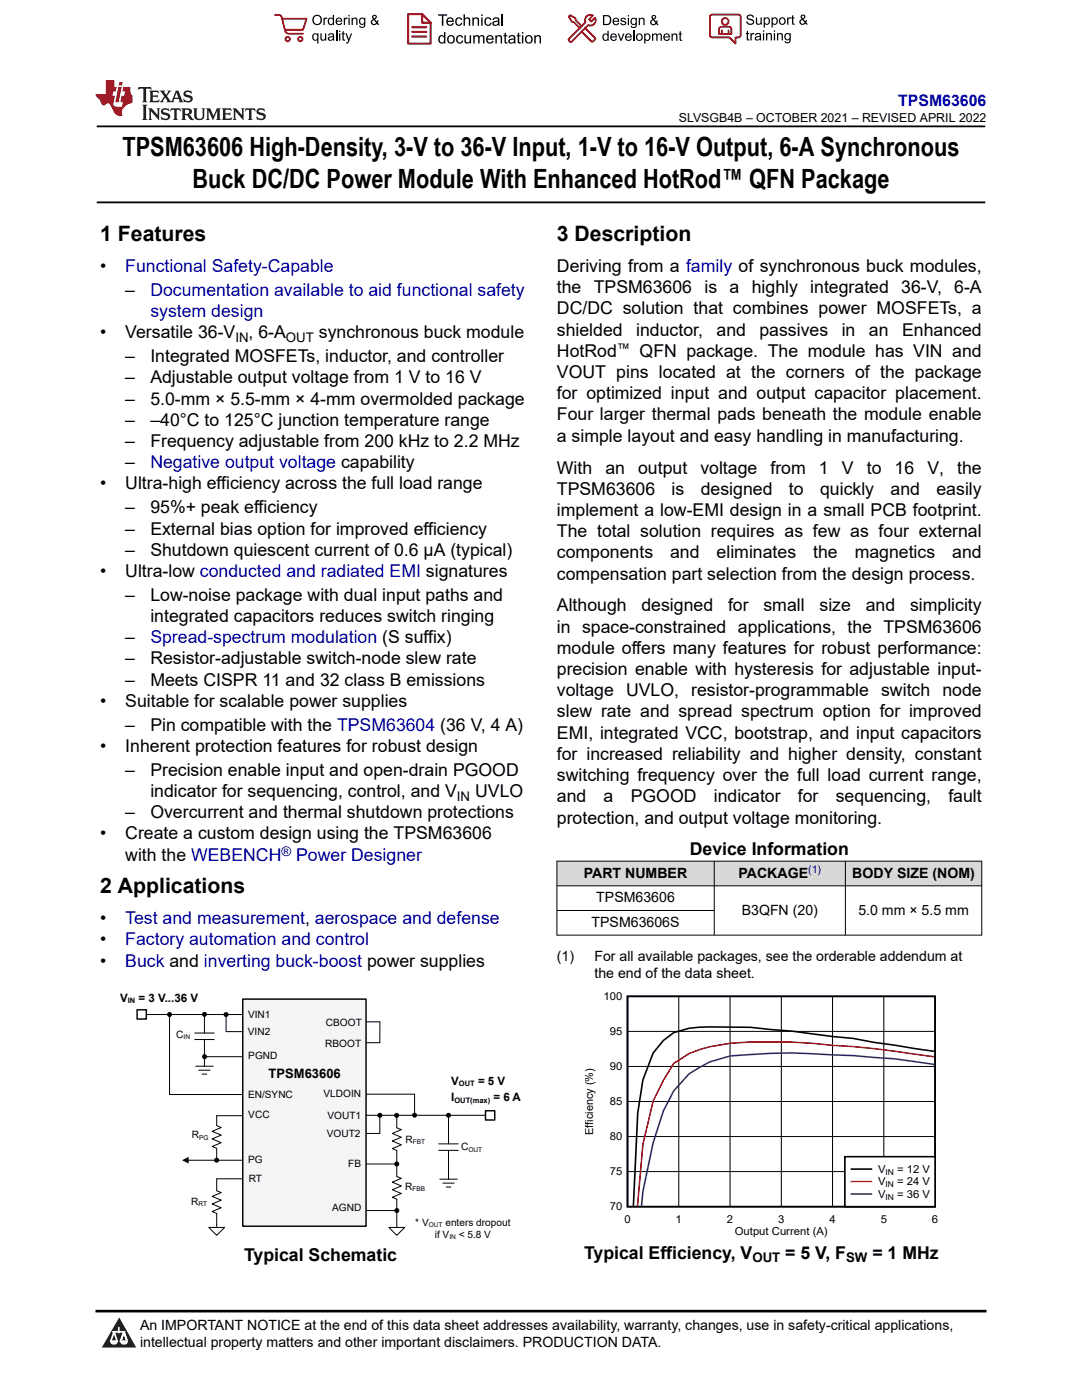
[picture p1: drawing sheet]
<svg xmlns="http://www.w3.org/2000/svg" width="216mm" height="279mm" viewBox="0 0 216 279" stroke-linecap="round" stroke-linejoin="round" font-family="sans-serif">
<defs><g id="words">
<g font-size="5.3">
<text x="24.4" y="31.2">TPSM63606 High-Density, 3-V to 36-V Input, 1-V to 16-V Output, 6-A Synchronous</text>
<text x="38.4" y="37.5">Buck DC/DC Power Module With Enhanced HotRod™ QFN Package</text>
</g>
<g font-size="4.2">
<text x="20" y="48.1">1 Features</text>
<text x="111.1" y="48.1">3 Description</text>
<text x="20" y="178.3">2 Applications</text>
</g>
<g font-size="3.5">
<text x="20" y="54.3">•</text>
<text x="25" y="59">–</text>
<text x="111.1" y="54.3">Deriving from a family of synchronous buck modules,</text>
<text x="111.1" y="58.5">the TPSM63606 is a highly integrated 36-V, 6-A</text>
<text x="111.1" y="62.8">DC/DC solution that combines power MOSFETs, a</text>
<text x="20" y="67.5">•</text>
<text x="25" y="67.5">Versatile 36-V</text>
<text x="49.6" y="67.5">, 6-A</text>
<text x="63.6" y="67.5">synchronous buck module</text>
<text x="111.1" y="71.2">HotRod</text>
<text x="111.1" y="67">shielded</text>
<text x="126.9" y="67">inductor,</text>
<text x="127.6" y="71.2">QFN package. The module has VIN and</text>
<text x="143" y="67">and</text>
<text x="151.5" y="67">passives</text>
<text x="168" y="67">in</text>
<text x="173.4" y="67">an</text>
<text x="180" y="67">Enhanced</text>
<text x="25" y="72.3">–</text>
<text x="25" y="76.5">–</text>
<text x="30" y="72.3">Integrated MOSFETs, inductor, and controller</text>
<text x="30" y="76.5">Adjustable output voltage from 1 V to 16 V</text>
<text x="111.1" y="75.5">VOUT pins located at the corners of the package</text>
<text x="25" y="80.7">–</text>
<text x="30" y="80.7">5.0-mm × 5.5-mm × 4-mm overmolded package</text>
<text x="111.1" y="79.7">for optimized input and output capacitor placement.</text>
<text x="111.1" y="83.9">Four larger thermal pads beneath the module enable</text>
<text x="25" y="85">–</text>
<text x="25" y="89.2">–</text>
<text x="30" y="85">–40°C to 125°C junction temperature range</text>
<text x="30" y="89.2">Frequency adjustable from 200 kHz to 2.2 MHz</text>
<text x="111.1" y="88.2">a simple layout and easy handling in manufacturing.</text>
<text x="25" y="93.4">–</text>
<text x="111.1" y="94.5">With</text>
<text x="120.8" y="94.5">an</text>
<text x="127.3" y="94.5">output</text>
<text x="139.8" y="94.5">voltage</text>
<text x="153.7" y="94.5">from</text>
<text x="163.4" y="94.5">1</text>
<text x="168" y="94.5">V</text>
<text x="173" y="94.5">to</text>
<text x="178.5" y="94.5">16</text>
<text x="185" y="94.5">V,</text>
<text x="191" y="94.5">the</text>
<text x="20" y="97.7">•</text>
<text x="25" y="97.7">Ultra-high efficiency across the full load range</text>
<text x="111.1" y="98.7">TPSM63606</text>
<text x="134" y="98.7">is</text>
<text x="139.8" y="98.7">designed</text>
<text x="157.4" y="98.7">to</text>
<text x="163.6" y="98.7">quickly</text>
<text x="177.7" y="98.7">and</text>
<text x="186.9" y="98.7">easily</text>
<text x="25" y="102.4">–</text>
<text x="25" y="106.7">–</text>
<text x="30" y="102.4">95%+ peak efficiency</text>
<text x="30" y="106.7">External bias option for improved efficiency</text>
<text x="111.1" y="103">implement a low-EMI design in a small PCB footprint.</text>
<text x="111.1" y="107.2">The total solution requires as few as four external</text>
<text x="25" y="110.9">–</text>
<text x="30" y="110.9">Shutdown quiescent current of 0.6 µA (typical)</text>
<text x="111.1" y="111.4">components</text>
<text x="133.7" y="111.4">and</text>
<text x="143" y="111.4">eliminates</text>
<text x="162.3" y="111.4">the</text>
<text x="170.5" y="111.4">magnetics</text>
<text x="190" y="111.4">and</text>
<text x="20" y="115.1">•</text>
<text x="25" y="115.1">Ultra-low conducted and radiated EMI signatures</text>
<text x="25" y="119.9">–</text>
<text x="30" y="119.9">Low-noise package with dual input paths and</text>
<text x="111.1" y="115.7">compensation part selection from the design process.</text>
<text x="30" y="124.1">integrated capacitors reduces switch ringing</text>
<text x="111.1" y="122">Although</text>
<text x="128" y="122">designed</text>
<text x="145.3" y="122">for</text>
<text x="152.3" y="122">small</text>
<text x="163.5" y="122">size</text>
<text x="172.7" y="122">and</text>
<text x="181.6" y="122">simplicity</text>
<text x="25" y="128.4">–</text>
<text x="111.1" y="130.5">module offers many features for robust performance:</text>
<text x="111.1" y="126.3">in space-constrained applications, the TPSM63606</text>
<text x="25" y="132.6">–</text>
<text x="25" y="136.8">–</text>
<text x="30" y="132.6">Resistor-adjustable switch-node slew rate</text>
<text x="30" y="136.8">Meets CISPR 11 and 32 class B emissions</text>
<text x="111.1" y="134.7">precision enable with hysteresis for adjustable input-</text>
<text x="20" y="141.1">•</text>
<text x="25" y="141.1">Suitable for scalable power supplies</text>
<text x="111.1" y="139">voltage UVLO, resistor-programmable switch node</text>
<text x="111.1" y="143.2">slew rate and spread spectrum option for improved</text>
<text x="25" y="145.8">–</text>
<text x="30" y="145.8">Pin compatible with the TPSM63604 (36 V, 4 A)</text>
<text x="111.1" y="147.4">EMI, integrated VCC, bootstrap, and input capacitors</text>
<text x="20" y="150.1">•</text>
<text x="25" y="150.1">Inherent protection features for robust design</text>
<text x="25" y="154.8">–</text>
<text x="30" y="154.8">Precision enable input and open-drain PGOOD</text>
<text x="111.1" y="155.9">switching frequency over the full load current range,</text>
<text x="111.1" y="151.7">for increased reliability and higher density, constant</text>
<text x="30" y="159.1">indicator for sequencing, control, and V</text>
<text x="94.8" y="159.1">UVLO</text>
<text x="111.1" y="160.1">and</text>
<text x="120.5" y="160.1">a</text>
<text x="125.9" y="160.1">PGOOD</text>
<text x="142.4" y="160.1">indicator</text>
<text x="159.2" y="160.1">for</text>
<text x="166.8" y="160.1">sequencing,</text>
<text x="189.2" y="160.1">fault</text>
<text x="20" y="167.5">•</text>
<text x="25" y="163.3">–</text>
<text x="25" y="167.5">Create a custom design using the TPSM63606</text>
<text x="30" y="163.3">Overcurrent and thermal shutdown protections</text>
<text x="111.1" y="164.4">protection, and output voltage monitoring.</text>
<text x="25" y="171.8">with the WEBENCH</text>
<text x="137.6" y="170.7">Device Information</text>
<text x="20" y="184.5">•</text>
<text x="20" y="188.7">•</text>
<text x="20" y="192.9">•</text>
<text x="48.7" y="251.7">Typical Schematic</text>
<text x="116.5" y="251.2">Typical Efficiency, V</text>
<text x="156.7" y="251.2">= 5 V, F</text>
<text x="174.1" y="251.2">= 1 MHz</text>
</g>
<g font-size="3.5" fill="#00f">
<text x="25" y="54.3">Functional Safety-Capable</text>
<text x="30" y="59">Documentation available to aid functional safety</text>
<text x="30" y="63.3">system design</text>
<text x="30" y="93.4">Negative output voltage capability</text>
<text x="30" y="128.4">Spread-spectrum modulation (S suffix)</text>
<text x="59.1" y="171.8">Power Designer</text>
<text x="25" y="184.5">Test and measurement, aerospace and defense</text>
<text x="25" y="188.7">Factory automation and control</text>
<text x="25" y="192.9">Buck and inverting buck-boost power supplies</text>
</g>
<text font-size="3.2" fill="#00f" x="179.2" y="21.1">TPSM63606</text>
<g font-size="2.8">
<text x="116.5" y="175.1">PART NUMBER</text>
<text x="147.4" y="175.1">PACKAGE</text>
<text x="170.1" y="175.1">BODY SIZE (NOM)</text>
<text x="118" y="185">TPSM63606S</text>
<text x="119" y="180.1">TPSM63606</text>
<text x="148" y="182.5">B3QFN (20)</text>
<text x="171.3" y="182.5">5.0 mm × 5.5 mm</text>
<text x="111.1" y="191.8">(1)</text>
<text x="118.6" y="191.8">For all available packages, see the orderable addendum at</text>
<text x="118.6" y="195.2">the end of the data sheet.</text>
<text x="27.9" y="265.5">An IMPORTANT NOTICE at the end of this data sheet addresses availability, warranty, changes, use in safety-critical applications,</text>
<text x="27.9" y="268.9">intellectual property matters and other important disclaimers. PRODUCTION DATA.</text>
</g>
<g font-size="2.6">
<text x="47" y="68.2">IN</text>
<text x="57.1" y="68.2">OUT</text>
<text x="123.1" y="70.4">™</text>
<text x="91.2" y="159.8">IN</text>
<text x="53.6" y="215.2">TPSM63606</text>
<text x="150.1" y="251.9">OUT</text>
<text x="168.8" y="251.9">SW</text>
</g>
<text font-size="2.6" fill="#00f" x="56.2" y="170.9">®</text>
<text font-size="2.5" x="135.4" y="24.3">SLVSGB4B – OCTOBER 2021 – REVISED APRIL 2022</text>
<g font-size="2.3">
<text x="24" y="199.9">V</text>
<text x="27.7" y="199.9">= 3 V...36 V</text>
<text x="90" y="216.5">V</text>
<text x="90" y="219.7">I</text>
<text x="95.4" y="216.5">= 5 V</text>
<text x="98.5" y="219.7">= 6 A</text>
<text x="118.4" y="226.5" transform="rotate(-90 118.4 226.5)">Efficiency (%)</text>
</g>
<g font-size="2.2">
<text x="120.4" y="199.6">100</text>
<text x="121.7" y="206.6">95</text>
<text x="121.7" y="213.5">90</text>
<text x="121.7" y="220.5">85</text>
<text x="121.7" y="227.5">80</text>
<text x="121.7" y="234.5">75</text>
<text x="175.2" y="239.1">V</text>
<text x="175.2" y="234.1">V</text>
<text x="175.2" y="236.6">V</text>
<text x="179" y="236.6">= 24 V</text>
<text x="179" y="239.1">= 36 V</text>
<text x="179" y="234.1">= 12 V</text>
<text x="121.7" y="241.5">70</text>
<text x="124.6" y="244">0</text>
<text x="134.8" y="244">1</text>
<text x="145" y="244">2</text>
<text x="155.3" y="244">3</text>
<text x="165.5" y="244">4</text>
<text x="175.7" y="244">5</text>
<text x="186" y="244">6</text>
<text x="146.6" y="246.5">Output Current (A)</text>
</g>
<text font-size="2.1" fill="#00f" x="161.3" y="174.2">(1)</text>
<g font-size="2">
<text x="49.5" y="203.1">VIN1</text>
<text x="35.2" y="207.1">C</text>
<text x="49.5" y="206.5">VIN2</text>
<text x="64.9" y="208.9">RBOOT</text>
<text x="65" y="204.7">CBOOT</text>
<text x="49.5" y="211.3">PGND</text>
<text x="49.5" y="219.1">EN/SYNC</text>
<text x="64.6" y="219">VLDOIN</text>
<text x="38.3" y="227.1">R</text>
<text x="49.6" y="223.2">VCC</text>
<text x="65.2" y="227">VOUT2</text>
<text x="65.3" y="223.2">VOUT1</text>
<text x="49.5" y="232.2">PG</text>
<text x="69.5" y="232.9">FB</text>
<text x="80.9" y="228.1">R</text>
<text x="92" y="229.5">C</text>
<text x="49.7" y="235.9">RT</text>
<text x="80.9" y="237.5">R</text>
<text x="38.1" y="240.5">R</text>
<text x="66.3" y="241.8">AGND</text>
<text x="82.9" y="244.6">* V</text>
<text x="88.9" y="244.6">enters dropout</text>
<text x="86.8" y="247">if V</text>
<text x="91.5" y="247">&lt; 5.8 V</text>
</g>
<g font-size="1.6">
<text x="176.7" y="234.5">IN</text>
<text x="176.7" y="239.4">IN</text>
<text x="176.7" y="237">IN</text>
</g>
<g font-size="1.5">
<text x="25.5" y="200.2">IN</text>
<text x="90.7" y="220.1">OUT(max)</text>
<text x="91.6" y="216.8">OUT</text>
</g>
<g font-size="1.3">
<text x="36.6" y="207.4">IN</text>
<text x="39.8" y="227.4">PG</text>
<text x="82.3" y="228.4">FBT</text>
<text x="93.5" y="229.8">OUT</text>
<text x="82.3" y="237.8">FBB</text>
<text x="39.6" y="240.8">RT</text>
<text x="85.6" y="244.9">OUT</text>
<text x="89.7" y="247.3">IN</text>
</g>
</g></defs>
<path d="M19.3 25.2h177.3M19.3 40.4h177.3" fill="none" stroke="#000" stroke-width=".35"/>
<g fill="#d8d8d8">
<path d="M111.1 171.9h84.8v4.9h-84.8z" fill-rule="evenodd"/>
<path d="M111.2 171.9h31.3v4.8h-31.3z" fill-rule="evenodd"/>
<path d="M142.6 171.9h26v4.8h-26z" fill-rule="evenodd"/>
<path d="M168.7 171.9h27.1v4.8h-27.1z" fill-rule="evenodd"/>
</g>
<path d="M111.1 171.9h84.9M111.1 176.8h84.9M111.1 171.8v14.9M142.5 171.8v14.9M168.7 171.8v14.9M195.9 171.8v14.9M111.1 181.7h31.5M196 186.6h-84.9" fill="none" stroke="#000" stroke-width=".2"/>
<path d="M27.4 201.5h1.8v1.9h-1.8z" fill-rule="evenodd" fill="#fff"/>
<path d="M27.4 201.5h1.8v1.9h-1.8z" fill="none" stroke="#000" stroke-width=".29"/>
<path d="M48.4 199.4h24.6v45.3h-24.6z" fill-rule="evenodd" fill="#f5f5f5"/>
<path d="M48.4 199.4h24.6v45.3h-24.6z" fill="none" stroke="#000" stroke-width=".29"/>
<g fill="none" stroke="#000" stroke-width=".2">
<path d="M29.2 202.5h19.2M33.9 218.4h14.5M73.1 218.4h9.6v3.8M73 222.6h23.9M73.2 232.3h6v2.5l.9 .4-1.8 .7 1.8 .8-1.8 .7 1.8 .8-1.8 .7 .9 .4v2.3M87.6 229.6h3.8M87.6 228.3h3.8M87.8 235.3h3.4M88.4 236.1h2.2M89 236.9h1M89.5 222.6v5.7M89.5 229.6v3"/>
<path d="M89.5 232.7v2.6"/>
</g>
<g fill="#000">
<circle cx="82.7" cy="222.6" r=".5"/>
<circle cx="89.5" cy="222.6" r=".5"/>
</g>
<path d="M96.9 221.7h1.8v1.8h-1.8z" fill-rule="evenodd" fill="#fff"/>
<path d="M96.9 221.7h1.8v1.8h-1.8z" fill="none" stroke="#000" stroke-width=".29"/>
<g fill="none" stroke="#000" stroke-width=".2">
<path d="M135.4 198.8v42M145.7 198.8v42M155.9 198.8v42M166.1 198.8v42M176.4 198.8v42M33.8 202.5v15.9M38.8 207.5h3.9M38.8 206.2h3.9M39 212.8h3.5M39.7 213.6h2.2M40.3 214.4h1M40.8 202.4v3.8"/>
<path d="M40.8 207.5v5.3M40.8 210.9h7.6M45.1 202.9v3h3.4M73.1 208.1h2.7M73.2 203.9h2.6v4.2M125.2 219.8h61.4M125.2 212.8h61.4M125.2 205.8h61.4M37.6 231.6h10.8M43.2 222.7v1.9l.9 .4-1.8 .8 1.8 .7-1.8 .8 1.8 .7-1.8 .8 .9 .4v2.3M43.3 222.7h5.1M43.4 231.4l-.2 .1"/>
<path d="M48.4 235.3h-5.2v2.3l.9 .4-1.8 .8 1.8 .7-1.8 .8 1.8 .7-1.8 .8 .9 .4v2.8M75.8 223v3.2h-2.7M79.1 222.3v.3M79.2 222.7v2.4l.9 .3-1.8 .8 1.8 .8-1.8 .7 1.8 .8-1.8 .7 .9 .4v2.7M125.2 233.8h61.4M125.2 226.8h61.4M41.7 245h3.1l-1.6 1.5zM73.2 241.6h6M77.6 245h3.2l-1.6 1.5zM79.2 241.3v3.7"/>
</g>
<g fill="#000">
<path d="M36.3 231.6l1.3-.7v1.3z"/>
<circle cx="33.8" cy="202.5" r=".5"/>
<circle cx="40.8" cy="202.4" r=".5"/>
<circle cx="40.8" cy="210.9" r=".5"/>
<circle cx="45.1" cy="202.5" r=".5"/>
<circle cx="43.2" cy="231.5" r=".5"/>
<circle cx="75.8" cy="222.6" r=".5"/>
<circle cx="79.1" cy="222.6" r=".5"/>
<circle cx="79.2" cy="232.3" r=".5"/>
<circle cx="79.2" cy="241.6" r=".5"/>
</g>
<path d="M125.2 198.8h61.4v42h-61.4zM186.4 209.8l-12.1-1.8-4.1-.8-4.1-.3-8.2-1.1-8.1-.8h-10.3l-2 .2-3.1 .9-2 1.6-2.1 2.5-2 5.3-1 6.6-.9 18.6" fill="none" stroke="#000" stroke-width=".32"/>
<path d="M186.4 210.9a239.7 239.7 0 0 0-32.6-3 42.8 42.8 0 0 0-14.3 1.6l-2 .8-3.1 1.9-2 3.4-2.1 4.1-2 8.7-1.1 12.3" fill="none" stroke="#f00" stroke-width=".32"/>
<path d="M186.4 212.4a202.3 202.3 0 0 0-32.6-2.2l-4 .3a19 19 0 0 0-12.3 3.8l-3.1 3.4-2 4-2.1 6.4-2 9.7-.3 2.9" fill="none" stroke="#156" stroke-width=".32"/>
<path d="M168.6 230.8h18v10h-18z" fill-rule="evenodd" fill="#fff"/>
<path d="M168.6 230.8h18v10h-18zM169.9 233.3h4" fill="none" stroke="#000" stroke-width=".32"/>
<path d="M169.9 235.8h4" fill="none" stroke="#f00" stroke-width=".32"/>
<path d="M169.9 238.3h4" fill="none" stroke="#156" stroke-width=".32"/>
<path d="M0 0h215.9v23.8h-215.9z" fill-rule="evenodd" fill="#fff"/>
<path d="M27.7 17.4l-.2 .6 .5-.3h.6v.1v2.2l-.2 .4h1l-.2-.4v-2.2v-.1h.5l.5 .3-.1-.6zM29.8 18.1l.2 .4v1.5l-.2 .4h1.9l.1-.6a1.08 1.08 0 0 1-1.3 .2v-.7h.6l.4 .2v-.6l-.4 .2h-.6v-.6l.2-.1a1 1 0 0 1 1 .2l-.1-.5zM31.8 18.1l1 1.1-1 1.2h.9l-.2-.2 .4-.7 .5 .7-.2 .2h1.6l-.2-.2 .1-.4h1l.1 .4-.1 .2h.9l-.2-.3-.8-2h-.5l-1 2.2-.8-1.1 .9-1.1h-.8l.2 .2-.5 .7-.3-.7 .1-.2zM35.2 18.5l.4 1h-.8zM36.8 18.2a.65 .65 0 0 0-.2 .7 .65 .65 0 0 0 .6 .5l.7 .2 .1 .2a.79 .79 0 0 1-.7 .4 .79 .79 0 0 1-.7-.5l.1 .7 .2-.1a.93 .93 0 0 0 1.1 .1 .93 .93 0 0 0 .4-1 1.46 1.46 0 0 0-1.2-.6l-.1-.3a1.09 1.09 0 0 1 1.2 .2l-.2-.6-.1 .1-.6-.2zM28.4 20.9l.2 .4v2.3l-.2 .3h1l-.2-.3v-2.3l.2-.4zM29.6 21.6l.2 .4v1.6l-.2 .3h.8l-.3-.3v-1.4l1.7 1.8v-2l.2-.4h-.8l.2 .2 .1 1.1-1.2-1.3zM32.3 21.8a.65 .65 0 0 0-.2 .7 .65 .65 0 0 0 .7 .4l.6 .2 .1 .2a.79 .79 0 0 1-.7 .4 .79 .79 0 0 1-.7-.5l.1 .7 .2-.1a.93 .93 0 0 0 1.1 .1 .93 .93 0 0 0 .4-.9 1.46 1.46 0 0 0-1.2-.6l-.1-.4a1.09 1.09 0 0 1 1.2 .2l-.2-.6-.1 .1-.6-.1zM34.1 21.6l-.1 .7a.63 .63 0 0 1 .7-.4l.1 1.7-.3 .3h1l-.2-.3v-1.7a.66 .66 0 0 1 .8 .4l-.1-.7zM36.2 21.6l.2 .4v1.6l-.2 .3h.9l-.2-.2v-.7h.5l.1 .2a.79 .79 0 0 0 1.2 .6l-1-.9a.61 .61 0 0 0 .6-.6 .61 .61 0 0 0-.5-.6zM36.9 21.9h.2a.47 .47 0 0 1 .5 .1 .47 .47 0 0 1 .1 .5l-.2 .2h-.6zM38.5 21.6l.2 .2a2.27 2.27 0 0 0 .4 2 1.04 1.04 0 0 0 1.7-.7v-1.3l.2-.2h-.8l.2 .4v1.1a.6 .6 0 0 1-.6 .6 .6 .6 0 0 1-.6-.6v-1.1l.3-.4zM41.1 21.6l.2 .4v1.6l-.2 .3h.7l-.2-.3v-1.5l.9 1.9 .8-1.9v1.5l-.2 .3h1l-.3-.3v-1.6l.3-.4h-.8l-.7 1.5-.7-1.5zM44.3 21.6l.2 .4v1.6l-.2 .3h1.9l.1-.5a1.09 1.09 0 0 1-1.3 .1v-.6h.6l.4 .1v-.6l-.4 .2h-.6v-.6l.2-.1a1.01 1.01 0 0 1 1 .3l-.1-.6zM46.4 21.6l.3 .4v1.6l-.3 .3h.8l-.2-.3v-1.4l1.6 1.8v-2l.2-.4h-.7l.2 .2v1.1l-1.2-1.3zM49 21.6l-.1 .7a.63 .63 0 0 1 .8-.4v1.7l-.3 .3h1l-.2-.3v-1.7a.66 .66 0 0 1 .8 .4l-.1-.7zM51.4 21.8a.65 .65 0 0 0-.2 .7 .65 .65 0 0 0 .6 .4l.6 .2 .2 .2a.79 .79 0 0 1-.8 .4 .79 .79 0 0 1-.6-.5l.1 .7 .2-.1a.93 .93 0 0 0 1 .1 .93 .93 0 0 0 .5-.9 1.46 1.46 0 0 0-1.3-.6l-.1-.4a1.09 1.09 0 0 1 1.3 .2l-.2-.6-.2 .1-.5-.1z" fill="#231f20"/>
<path d="M21.1 16v2.8h-2.1l.1 .3 .9 1a.95 .95 0 0 0 .9 .9 .59 .59 0 0 1 .6-.4 .59 .59 0 0 1 .5 .4l.4 .8a1.59 1.59 0 0 0 2.1 1.3 1.61 1.61 0 0 1 1-2.2l1-.4-.1-1.5a1.59 1.59 0 0 1-.4-1.6h-1.4l-.2 .9h.5l-.1 .8h-.5l-.2 1v.2l.4 .1-.2 .9h-.6a.73 .73 0 0 1-1.1-.7l.3-1.5h-.5l.2-.8h.5l.2-.9h-.5v-1.4zM23.6 17.4l-.6 3h.7l.6-3zM23.8 16.4l-.1 .7h.7l.1-.7z" fill="#ed1c24"/>
<g fill="#000">
<path d="M62.3 4a1 1 0 0 1 2 0 1 1 0 0 1-2 0zM62.8 3.4a.78 .78 0 0 0-.1 1.1 .78 .78 0 0 0 1.1 .1 .78 .78 0 0 0 .1-1.1 .78 .78 0 0 0-1.1-.1z" fill-rule="evenodd"/>
<path d="M62.5 6.8l.4-.2 .4 .3v-.2h.2v2h-.2v-.7a.68 .68 0 0 1-.9-.1 .68 .68 0 0 1 0-.9zM62.6 7a.51 .51 0 0 0-.1 .6 .51 .51 0 0 0 .7 .2 .51 .51 0 0 0 .1-.7 .51 .51 0 0 0-.7-.1z" fill-rule="evenodd"/>
<path d="M64.5 3.5h.3v.3l.1-.3h.3l.1 .1-.1 .2a.32 .32 0 0 0-.3 0 .32 .32 0 0 0-.1 .4v.8h-.3z" fill-rule="evenodd"/>
<path d="M63.9 6.7h.3v.8a.36 .36 0 0 0 .3 .4 .36 .36 0 0 0 .4-.5v-.7h.2v1.4h-.2v-.2a.51 .51 0 0 1-.6 .2 .51 .51 0 0 1-.4-.5z" fill-rule="evenodd"/>
<path d="M65.6 3.7l.4-.2 .4 .2v-.7h.3v2h-.3v-.2a.7 .7 0 0 1-1-.1 .7 .7 0 0 1 .2-1zM65.8 3.8a.51 .51 0 0 0-.1 .7 .51 .51 0 0 0 .6 .2 .51 .51 0 0 0 .1-.7 .51 .51 0 0 0-.6-.2z" fill-rule="evenodd"/>
<path d="M65.6 6.8a.66 .66 0 0 1 .8-.1 .66 .66 0 0 1 .3 .8v.6h-.2l-.1-.2a.52 .52 0 0 1-.7 .2 .52 .52 0 0 1-.2-.6l.3-.2a.42 .42 0 0 0 .6-.3l-.3-.2-.3 .1-.1 .2h-.3zM65.7 7.6a.35 .35 0 0 0 .3 .4 .35 .35 0 0 0 .4-.4v-.2z" fill-rule="evenodd"/>
<path d="M67.7 6.1h.2v.3h-.2zM67.7 6.7h.2v1.4h-.2z" fill-rule="evenodd"/>
<path d="M67.1 3.7a.68 .68 0 0 1 .9-.1 .68 .68 0 0 1 .3 .7h-1.1a.42 .42 0 0 0 .3 .5 .42 .42 0 0 0 .5-.3h.3a.73 .73 0 0 1-1.1 .4 .73 .73 0 0 1-.1-1.2zM67.4 3.8l-.2 .3h.8l-.2-.4z" fill-rule="evenodd"/>
<path d="M68.6 3.5h.2v.3l.2-.3h.3l.1 .1-.1 .2a.32 .32 0 0 0-.4 0 .32 .32 0 0 0-.1 .4v.8h-.2z" fill-rule="evenodd"/>
<path d="M68.3 6.3l.3-.1v.5h.2v.1h-.2v.9l.3 .4a.36 .36 0 0 1-.4 0 .36 .36 0 0 1-.2-.4v-.9h-.1v-.1h.1z" fill-rule="evenodd"/>
<path d="M68.9 6.7h.3l.4 1.1 .4-1.1h.3l-.6 1.4a.51 .51 0 0 1-.6 .6l-.1-.3h.3l.2-.3z" fill-rule="evenodd"/>
<path d="M69.5 3h.3v.3h-.3zM69.5 3.5h.3v1.5h-.3z" fill-rule="evenodd"/>
<path d="M70.2 3.5h.2v.2a.52 .52 0 0 1 .6-.2 .52 .52 0 0 1 .3 .6v.9h-.2v-.9a.34 .34 0 0 0-.3-.4 .34 .34 0 0 0-.4 .3v1h-.2z" fill-rule="evenodd"/>
<path d="M71.8 3.7l.4-.2 .5 .2v-.2h.2v1.3a.64 .64 0 0 1-.5 .8 .64 .64 0 0 1-.7-.5h.2a.41 .41 0 0 0 .5 .2 .41 .41 0 0 0 .2-.5 .69 .69 0 0 1-.9-.1 .69 .69 0 0 1 .1-1zM72 3.8a.5 .5 0 0 0-.1 .7 .5 .5 0 0 0 .7 .1 .5 .5 0 0 0 .1-.6 .5 .5 0 0 0-.7-.2z" fill-rule="evenodd"/>
<path d="M74.4 3.1a.47 .47 0 0 1 .7 .1 .47 .47 0 0 1-.3 .7l.4 .4 .1-.3 .2 .1-.1 .4 .3 .3-.2 .2-.3-.3a.63 .63 0 0 1-1 .1 .63 .63 0 0 1 .3-1l-.3-.4zM74.5 3.4a.27 .27 0 0 0 .5 0 .27 .27 0 0 0-.5 0zM74.4 4.1a.4 .4 0 0 0 0 .6 .4 .4 0 0 0 .6-.1l-.4-.6z" fill-rule="evenodd"/>
<path d="M87.4 2.9h1.8v.2h-.7v2h-.3v-2h-.8z" fill-rule="evenodd"/>
<path d="M87.6 7.2l.5-.2 .5 .2v-.8h.3v2.3h-.3v-.2a.76 .76 0 0 1-1-.1 .76 .76 0 0 1-.1-1zM87.9 7.4a.58 .58 0 0 0-.2 .7 .58 .58 0 0 0 .8 .2 .58 .58 0 0 0 .1-.7 .58 .58 0 0 0-.7-.2z" fill-rule="evenodd"/>
<path d="M89.5 7.2a.81 .81 0 0 1 1.1 .1 .81 .81 0 0 1-.2 1.2 .81 .81 0 0 1-1.1-.2l-.1-.7zM89.6 7.4a.57 .57 0 0 0 0 .8 .57 .57 0 0 0 .8 0 .57 .57 0 0 0 0-.7 .57 .57 0 0 0-.8-.1z" fill-rule="evenodd"/>
<path d="M89.3 3.7a.77 .77 0 0 1 .9-.2 .77 .77 0 0 1 .4 .9h-1.3a.48 .48 0 0 0 .4 .5 .48 .48 0 0 0 .6-.3h.3a.83 .83 0 0 1-1.3 .4 .83 .83 0 0 1 0-1.3zM89.5 3.8l-.2 .4h1l-.3-.5z" fill-rule="evenodd"/>
<path d="M91 3.7a.7 .7 0 0 1 1.2 .3h-.2a.45 .45 0 0 0-.6-.3 .45 .45 0 0 0-.3 .6 .45 .45 0 0 0 .3 .6 .45 .45 0 0 0 .6-.4l.3 .1a.76 .76 0 0 1-1.1 .5 .76 .76 0 0 1-.3-1.1z" fill-rule="evenodd"/>
<path d="M91.2 7.2a.7 .7 0 0 1 1.2 .3l-.3 .1a.45 .45 0 0 0-.5-.4 .45 .45 0 0 0-.3 .7 .45 .45 0 0 0 .3 .6 .45 .45 0 0 0 .6-.4h.2a.76 .76 0 0 1-1 .5 .76 .76 0 0 1-.4-1.1z" fill-rule="evenodd"/>
<path d="M92.5 2.9h.3v.8a.59 .59 0 0 1 .7-.2 .59 .59 0 0 1 .3 .6v1h-.2v-1a.4 .4 0 0 0-.5-.4 .4 .4 0 0 0-.3 .5v.9h-.3z" fill-rule="evenodd"/>
<path d="M92.7 7h.2v.9a.41 .41 0 0 0 .5 .6 .41 .41 0 0 0 .3-.6v-.9h.3v1.7h-.3v-.3a.58 .58 0 0 1-.7 .3 .58 .58 0 0 1-.3-.7z" fill-rule="evenodd"/>
<path d="M94.3 3.5h.2v.2a.59 .59 0 0 1 .7-.2 .59 .59 0 0 1 .4 .6v1h-.3v-1a.41 .41 0 0 0-.4-.4 .41 .41 0 0 0-.4 .5v.9h-.2z" fill-rule="evenodd"/>
<path d="M94.4 7h.3v.3a.56 .56 0 0 1 1 0 .54 .54 0 0 1 .6-.3 .54 .54 0 0 1 .4 .5v1.2h-.3v-1.1a.34 .34 0 0 0-.3-.4 .34 .34 0 0 0-.4 .3v1.2h-.3v-1.1a.38 .38 0 0 0-.5-.3 .38 .38 0 0 0-.2 .5v.9h-.3z" fill-rule="evenodd"/>
<path d="M96 2.9h.3v.3h-.3zM96 3.5h.3v1.6h-.3z" fill-rule="evenodd"/>
<path d="M96.8 3.7a.7 .7 0 0 1 1.3 .3h-.3a.45 .45 0 0 0-.6-.3 .45 .45 0 0 0-.3 .6 .45 .45 0 0 0 .3 .6 .45 .45 0 0 0 .6-.4l.3 .1a.76 .76 0 0 1-1.1 .5 .76 .76 0 0 1-.3-1.1z" fill-rule="evenodd"/>
<path d="M97.2 7.2a.77 .77 0 0 1 .9-.1 .77 .77 0 0 1 .4 .8h-1.2a.48 .48 0 0 0 .3 .6 .48 .48 0 0 0 .6-.4l.3 .1a.83 .83 0 0 1-1.3 .3 .83 .83 0 0 1 0-1.3zM97.4 7.4l-.1 .3h.9l-.2-.4z" fill-rule="evenodd"/>
<path d="M98.8 7h.3v.3a.59 .59 0 0 1 .7-.3 .59 .59 0 0 1 .4 .7v1h-.3v-1a.41 .41 0 0 0-.5-.5 .41 .41 0 0 0-.3 .6v.9h-.3z" fill-rule="evenodd"/>
<path d="M98.4 3.7a.74 .74 0 0 1 1-.2 .74 .74 0 0 1 .3 .9v.7h-.3v-.2a.59 .59 0 0 1-.8 .3 .59 .59 0 0 1-.3-.8l1.1-.3a.42 .42 0 0 0-.4-.4 .42 .42 0 0 0-.5 .3h-.2zM98.6 4.5a.36 .36 0 0 0 .2 .5 .36 .36 0 0 0 .5-.2l.1-.5z" fill-rule="evenodd"/>
<path d="M100.7 6.6l.2-.1v.5h.3v.2h-.3v1l.1 .2h.2l.1 .3a.41 .41 0 0 1-.5-.1 .41 .41 0 0 1-.1-.4v-1h-.2v-.2h.2z" fill-rule="evenodd"/>
<path d="M101.6 7.2a.74 .74 0 0 1 .9-.2 .74 .74 0 0 1 .3 1l.1 .7h-.3v-.2a.59 .59 0 0 1-.8 .2 .59 .59 0 0 1-.3-.8l1-.3a.42 .42 0 0 0-.3-.4 .42 .42 0 0 0-.5 .3h-.3zM101.8 8.1a.36 .36 0 0 0 .1 .5 .36 .36 0 0 0 .5-.3l.2-.4z" fill-rule="evenodd"/>
<path d="M103.3 6.6l.3-.1v.5h.3v.2h-.3v1l.1 .2h.2v.3a.41 .41 0 0 1-.5-.1 .41 .41 0 0 1-.1-.4v-1h-.2v-.2h.2z" fill-rule="evenodd"/>
<path d="M104.1 6.4h.3v.3h-.3zM104.1 7h.3v1.7h-.3z" fill-rule="evenodd"/>
<path d="M105 7.2a.81 .81 0 0 1 1.1 .1 .81 .81 0 0 1-.1 1.2 .81 .81 0 0 1-1.2-.2v-.7zM105.2 7.4a.57 .57 0 0 0-.1 .8 .57 .57 0 0 0 .8 0 .57 .57 0 0 0 0-.7 .57 .57 0 0 0-.7-.1z" fill-rule="evenodd"/>
<path d="M106.6 7h.3v.3a.59 .59 0 0 1 .7-.3 .59 .59 0 0 1 .4 .7v1h-.3v-1a.41 .41 0 0 0-.5-.5 .41 .41 0 0 0-.3 .6v.9h-.3z" fill-rule="evenodd"/>
<path d="M120.3 3h.7a1 1 0 0 1 1 1 1 1 0 0 1-1 1h-.7zM120.6 3.2v1.6h.4a.77 .77 0 0 0 .7-.8 .77 .77 0 0 0-.7-.8z" fill-rule="evenodd"/>
<path d="M120.4 6.9l.4-.2 .4 .2v-.8h.3v2h-.3v-.1a.7 .7 0 0 1-.9-.2 .7 .7 0 0 1 .1-.9zM120.6 7a.51 .51 0 0 0-.1 .7 .51 .51 0 0 0 .6 .1 .51 .51 0 0 0 .1-.6 .51 .51 0 0 0-.6-.2z" fill-rule="evenodd"/>
<path d="M122 6.9a.68 .68 0 0 1 .8-.2 .68 .68 0 0 1 .3 .8h-1.1a.42 .42 0 0 0 .3 .5 .42 .42 0 0 0 .5-.3h.3a.73 .73 0 0 1-1.1 .3 .73 .73 0 0 1 0-1.1zM122.2 7l-.2 .3h.8l-.2-.4z" fill-rule="evenodd"/>
<path d="M122.4 3.7a.68 .68 0 0 1 .8-.1 .68 .68 0 0 1 .4 .8h-1.1a.42 .42 0 0 0 .3 .4 .42 .42 0 0 0 .5-.3l.3 .1a.73 .73 0 0 1-1.2 .3 .73 .73 0 0 1 0-1.2zM122.6 3.8l-.1 .3h.8l-.2-.3z" fill-rule="evenodd"/>
<path d="M123.9 3.7l.1-.1a.62 .62 0 0 1 .9 .3l-.2 .1a.29 .29 0 0 0-.3-.3 .29 .29 0 0 0-.3 .3l.1 .1a.58 .58 0 0 1 .6 .1 .58 .58 0 0 1 .1 .6 .67 .67 0 0 1-1.1-.2l.2-.1a.33 .33 0 0 0 .4 .4 .33 .33 0 0 0 .3-.4 .71 .71 0 0 1-.9-.6z" fill-rule="evenodd"/>
<path d="M123.3 6.7h.2l.4 1.2 .4-1.2h.3l-.6 1.4h-.2z" fill-rule="evenodd"/>
<path d="M125.3 3h.2v.3h-.2zM125.3 3.6h.2v1.4h-.2z" fill-rule="evenodd"/>
<path d="M124.9 6.9a.68 .68 0 0 1 .8-.2 .68 .68 0 0 1 .4 .8h-1.1a.42 .42 0 0 0 .3 .5 .42 .42 0 0 0 .5-.3h.3a.73 .73 0 0 1-1.2 .3 .73 .73 0 0 1 0-1.1zM125.1 7l-.1 .3h.8l-.2-.4z" fill-rule="evenodd"/>
<path d="M126 3.7l.4-.2 .4 .2v-.1h.3v1.2a.64 .64 0 0 1-.5 .8 .64 .64 0 0 1-.8-.5l.3 .1a.41 .41 0 0 0 .5 .2 .41 .41 0 0 0 .2-.6 .69 .69 0 0 1-.9-.1 .69 .69 0 0 1 .1-1zM126.2 3.9a.5 .5 0 0 0-.1 .6 .5 .5 0 0 0 .6 .2 .5 .5 0 0 0 .2-.7 .5 .5 0 0 0-.7-.1z" fill-rule="evenodd"/>
<path d="M126.9 7.4a.73 .73 0 0 1 1.4 0 .73 .73 0 0 1-1.4 0zM127.3 7a.5 .5 0 0 0-.1 .7 .5 .5 0 0 0 .7 0 .5 .5 0 0 0 0-.6 .5 .5 0 0 0-.6-.1z" fill-rule="evenodd"/>
<path d="M127.5 3.6h.2v.2a.52 .52 0 0 1 .6-.3 .52 .52 0 0 1 .3 .6v.9h-.2v-.9a.34 .34 0 0 0-.3-.4 .34 .34 0 0 0-.4 .3v1h-.2z" fill-rule="evenodd"/>
<path d="M128.5 6.7h.3v.2a.67 .67 0 0 1 .9 0 .67 .67 0 0 1 0 .9 .55 .55 0 0 1-.9 .2v.7h-.3zM128.9 7a.5 .5 0 0 0-.1 .7 .5 .5 0 0 0 .6 .1 .5 .5 0 0 0 .2-.6 .5 .5 0 0 0-.7-.2z" fill-rule="evenodd"/>
<path d="M130.1 6.7h.2v.2a.49 .49 0 0 1 .9 0l.4-.2a.42 .42 0 0 1 .5 .4v1h-.3v-.9a.3 .3 0 0 0-.2-.3 .3 .3 0 0 0-.4 .2v1h-.2v-.9a.33 .33 0 0 0-.5-.3 .33 .33 0 0 0-.2 .5v.7h-.2z" fill-rule="evenodd"/>
<path d="M130.1 3.1a.47 .47 0 0 1 .8 .1 .47 .47 0 0 1-.3 .7l.3 .4 .1-.2h.3l-.2 .5 .3 .3-.2 .2-.3-.3a.63 .63 0 0 1-1 .1 .63 .63 0 0 1 .3-1l-.2-.5zM130.2 3.5a.27 .27 0 0 0 .5 0 .27 .27 0 0 0-.5 0zM130.2 4.1a.4 .4 0 0 0 0 .7 .4 .4 0 0 0 .6-.2l-.5-.6z" fill-rule="evenodd"/>
<path d="M132.5 6.9a.68 .68 0 0 1 .9-.2 .68 .68 0 0 1 .3 .8h-1.1a.42 .42 0 0 0 .3 .5 .42 .42 0 0 0 .5-.3h.3a.73 .73 0 0 1-1.1 .3 .73 .73 0 0 1-.1-1.1zM132.7 7l-.1 .3h.8l-.2-.4z" fill-rule="evenodd"/>
<path d="M134 6.7h.2v.2a.52 .52 0 0 1 .6-.2 .52 .52 0 0 1 .4 .6v.8h-.3v-.8a.34 .34 0 0 0-.2-.4 .34 .34 0 0 0-.4 .2l-.1 1h-.2z" fill-rule="evenodd"/>
<path d="M135.6 6.3l.2-.1v.5h.3v.2h-.3v.8l.3 .4a.36 .36 0 0 1-.4 0 .36 .36 0 0 1-.1-.4v-.8h-.2v-.2h.2z" fill-rule="evenodd"/>
<path d="M149.2 3a.8 .8 0 0 1 1.2 .5h-.2a.44 .44 0 0 0-.5-.4 .44 .44 0 0 0-.4 .5l.2 .1a.9 .9 0 0 1 1 .8 .84 .84 0 0 1-.9 .5 .84 .84 0 0 1-.7-.7h.3a.52 .52 0 0 0 .5 .5 .52 .52 0 0 0 .5-.6l-.2-.1a.85 .85 0 0 1-1-.8z" fill-rule="evenodd"/>
<path d="M149 6.3l.3-.2v.5h.2v.2h-.2v.9l.2 .4a.36 .36 0 0 1-.4-.1 .36 .36 0 0 1-.1-.4v-.8h-.2v-.2h.2z" fill-rule="evenodd"/>
<path d="M149.7 6.6h.3v.2l.1-.2h.3l.1 .1-.1 .2a.32 .32 0 0 0-.3 0 .32 .32 0 0 0-.1 .4v.8h-.3z" fill-rule="evenodd"/>
<path d="M150.7 6.8a.66 .66 0 0 1 .9-.2 .66 .66 0 0 1 .3 .9v.6h-.2l-.1-.2a.52 .52 0 0 1-.7 .2 .52 .52 0 0 1-.2-.7l.2-.1a.42 .42 0 0 0 .7-.3l-.3-.2h-.3l-.1 .3-.3-.1zM150.9 7.5a.35 .35 0 0 0 .3 .5 .35 .35 0 0 0 .4-.4v-.3z" fill-rule="evenodd"/>
<path d="M150.8 3.5h.3v.8a.36 .36 0 0 0 .3 .5 .36 .36 0 0 0 .4-.5v-.8h.2v1.4h-.2v-.2a.51 .51 0 0 1-.6 .3 .51 .51 0 0 1-.4-.6z" fill-rule="evenodd"/>
<path d="M152.2 6.1h.3v.2h-.3zM152.2 6.6h.3v1.5h-.3z" fill-rule="evenodd"/>
<path d="M152.4 3.5h.2v.2a.67 .67 0 0 1 .9 0 .67 .67 0 0 1 .1 .9 .55 .55 0 0 1-1 .2v.7h-.2zM152.7 3.8a.5 .5 0 0 0-.1 .7 .5 .5 0 0 0 .7 .1 .5 .5 0 0 0 .1-.6 .5 .5 0 0 0-.7-.2z" fill-rule="evenodd"/>
<path d="M152.9 6.6h.2v.2a.52 .52 0 0 1 .6-.2 .52 .52 0 0 1 .3 .6v.9h-.2v-.9a.34 .34 0 0 0-.3-.4 .34 .34 0 0 0-.4 .2v1.1h-.2z" fill-rule="evenodd"/>
<path d="M153.9 3.5h.3v.2a.67 .67 0 0 1 .9 0 .67 .67 0 0 1 0 .9 .55 .55 0 0 1-.9 .2v.7h-.3zM154.3 3.8a.5 .5 0 0 0-.1 .7 .5 .5 0 0 0 .6 .1 .5 .5 0 0 0 .2-.6 .5 .5 0 0 0-.7-.2z" fill-rule="evenodd"/>
<path d="M154.4 6.1h.3v.2h-.3zM154.4 6.6h.3v1.5h-.3z" fill-rule="evenodd"/>
<path d="M155 6.6h.3v.2a.52 .52 0 0 1 .6-.2 .52 .52 0 0 1 .3 .6v.9h-.2v-.9a.34 .34 0 0 0-.3-.4 .34 .34 0 0 0-.4 .2v1.1h-.3z" fill-rule="evenodd"/>
<path d="M155.4 4.2a.75 .75 0 0 1 1.5 0 .75 .75 0 0 1-1.5 0zM155.8 3.8a.5 .5 0 0 0-.1 .7 .5 .5 0 0 0 .8 0 .5 .5 0 0 0 0-.7 .5 .5 0 0 0-.7 0z" fill-rule="evenodd"/>
<path d="M156.7 6.8l.4-.2 .5 .2v-.2h.2v1.3a.64 .64 0 0 1-.5 .7 .64 .64 0 0 1-.8-.4h.3a.41 .41 0 0 0 .5 .2 .41 .41 0 0 0 .2-.5 .69 .69 0 0 1-.9-.1 .69 .69 0 0 1 .1-1zM156.9 6.9a.5 .5 0 0 0-.1 .7 .5 .5 0 0 0 .6 .1 .5 .5 0 0 0 .2-.7 .5 .5 0 0 0-.7-.1z" fill-rule="evenodd"/>
<path d="M157.1 3.5h.2v.2l.1-.2h.3h.2l-.1 .3a.32 .32 0 0 0-.4 0 .32 .32 0 0 0-.1 .4v.7h-.2z" fill-rule="evenodd"/>
<path d="M158 3.1l.3-.1v.5h.2v.2h-.2v.8l.3 .4a.36 .36 0 0 1-.4 0 .36 .36 0 0 1-.2-.4v-.8h-.1v-.2h.1z" fill-rule="evenodd"/>
<path d="M159.9 3a.47 .47 0 0 1 .7 .1 .47 .47 0 0 1-.3 .7l.4 .5 .1-.3h.2l-.1 .5 .3 .3-.2 .2-.3-.3a.63 .63 0 0 1-1 .1 .63 .63 0 0 1 .3-1l-.3-.5zM160 3.4a.27 .27 0 0 0 .5 0 .27 .27 0 0 0-.5 0zM159.9 4.1a.4 .4 0 0 0 0 .6 .4 .4 0 0 0 .6-.2l-.4-.6z" fill-rule="evenodd"/>
</g>
<path d="M67.2 6.1v2M126.5 6.1v2" fill="none" stroke="#000" stroke-width=".25"/>
<g fill="none" stroke="#de0000" stroke-width=".37">
<path d="M54.9 3h.9a1.19 1.19 0 0 1 .6 1.2l.6 2.1a.85 .85 0 0 0 1 .4h2.5M56.3 3.7h4.9l-.7 2.2h-3.6M116.1 5.2l-1.2-1.1-.1-.5-1-.6-.3 .3 .6 1 .5 .2 1.1 1.1M116.8 5.6l1.9 2v.3l-.4 .4h-.3l-1.9-2zM116.8 5.6l.6-.6a1.07 1.07 0 0 0 1.2-.2 1.07 1.07 0 0 0 .1-1.3l-.7 .8-.5-.4 .8-.8a1.07 1.07 0 0 0-1.2 .2 1.07 1.07 0 0 0-.3 1.2l-3.3 3.3v.3l.3 .3h.2l2.1-2.1M141.7 3.1l.4-.2h5.3l.3 .2 .1 3.9-.2 .4-.8 .1v1.2l-1.3-1.2h-3.4l-.4-.2zM143.5 5.6l.5-.3 1.7 .1 .2 .5v.9h-2.4zM144 6.1v.7M145.4 6.1v.7"/>
<circle cx="57.4" cy="7.8" r=".44"/>
<circle cx="59.9" cy="7.8" r=".44"/>
<circle cx="144.7" cy="4.3" r=".67"/>
</g>
<path d="M100.2 2.9v2.2" fill="none" stroke="#000" stroke-width=".28"/>
<path d="M81.4 2.8h2.8v1.7h1.7v4.2h-4.5zM82.3 6.4h2.8M82.3 5.4h2.8M82.3 7.3h2.8M84.2 2.8l1.7 1.7" fill="none" stroke="#de0000" stroke-width=".42"/>
<path d="M0 261.4h215.9v18h-215.9z" fill-rule="evenodd" fill="#fff"/>
<path d="M23.8 262.9l3.4 6h-6.9z" fill="#231f20"/>
<path d="M22.1 267.7h1.3l-.4 .5h-.3a.55 .55 0 0 1-.6-.5z" fill-rule="evenodd" fill="#fff"/>
<path d="M22.1 267.7h1.3l-.4 .5h-.3a.55 .55 0 0 1-.6-.5z" fill="none" stroke="#231f20" stroke-width=".34"/>
<path d="M22.1 267.7h1.3l-.4 .5h-.5zM22.6 265.8h.1M22.6 265.8h2.3zM23.7 265.9h.1M23.7 264.9v1zM24 267.7h.1" fill="none" stroke="#fff" stroke-width=".34"/>
<path d="M24.7 265.8l-.7 1.9z" fill="#fff"/>
<path d="M24.7 265.8l-.7 1.9z" fill="none" stroke="#fff" stroke-width=".34"/>
<path d="M24.7 265.8l.7 1.9z" fill="#fff"/>
<path d="M24.7 265.8l.7 1.9zM25.3 267.7h.1" fill="none" stroke="#fff" stroke-width=".34"/>
<path d="M22.8 265.8l-.7 1.9z" fill="#fff"/>
<path d="M22.8 265.8l-.7 1.9z" fill="none" stroke="#fff" stroke-width=".34"/>
<path d="M22.8 265.8l.6 1.9z" fill="#fff"/>
<path d="M22.8 265.8l.6 1.9z" fill="none" stroke="#fff" stroke-width=".34"/>
<path d="M24.1 267.7h1.3a.65 .65 0 0 1-.6 .5 .65 .65 0 0 1-.7-.5z" fill-rule="evenodd" fill="#fff"/>
<path d="M24.1 267.7h1.3a.65 .65 0 0 1-.6 .5 .65 .65 0 0 1-.7-.5z" fill="none" stroke="#231f20" stroke-width=".34"/>
<path d="M24 267.7h.1M24.1 267.7h1.3l-.4 .5h-.5z" fill="none" stroke="#fff" stroke-width=".34"/>
<path d="M19 261.7h177.8" fill="none" stroke="#000" stroke-width=".53"/>
<use href="#words"/>
</svg>
